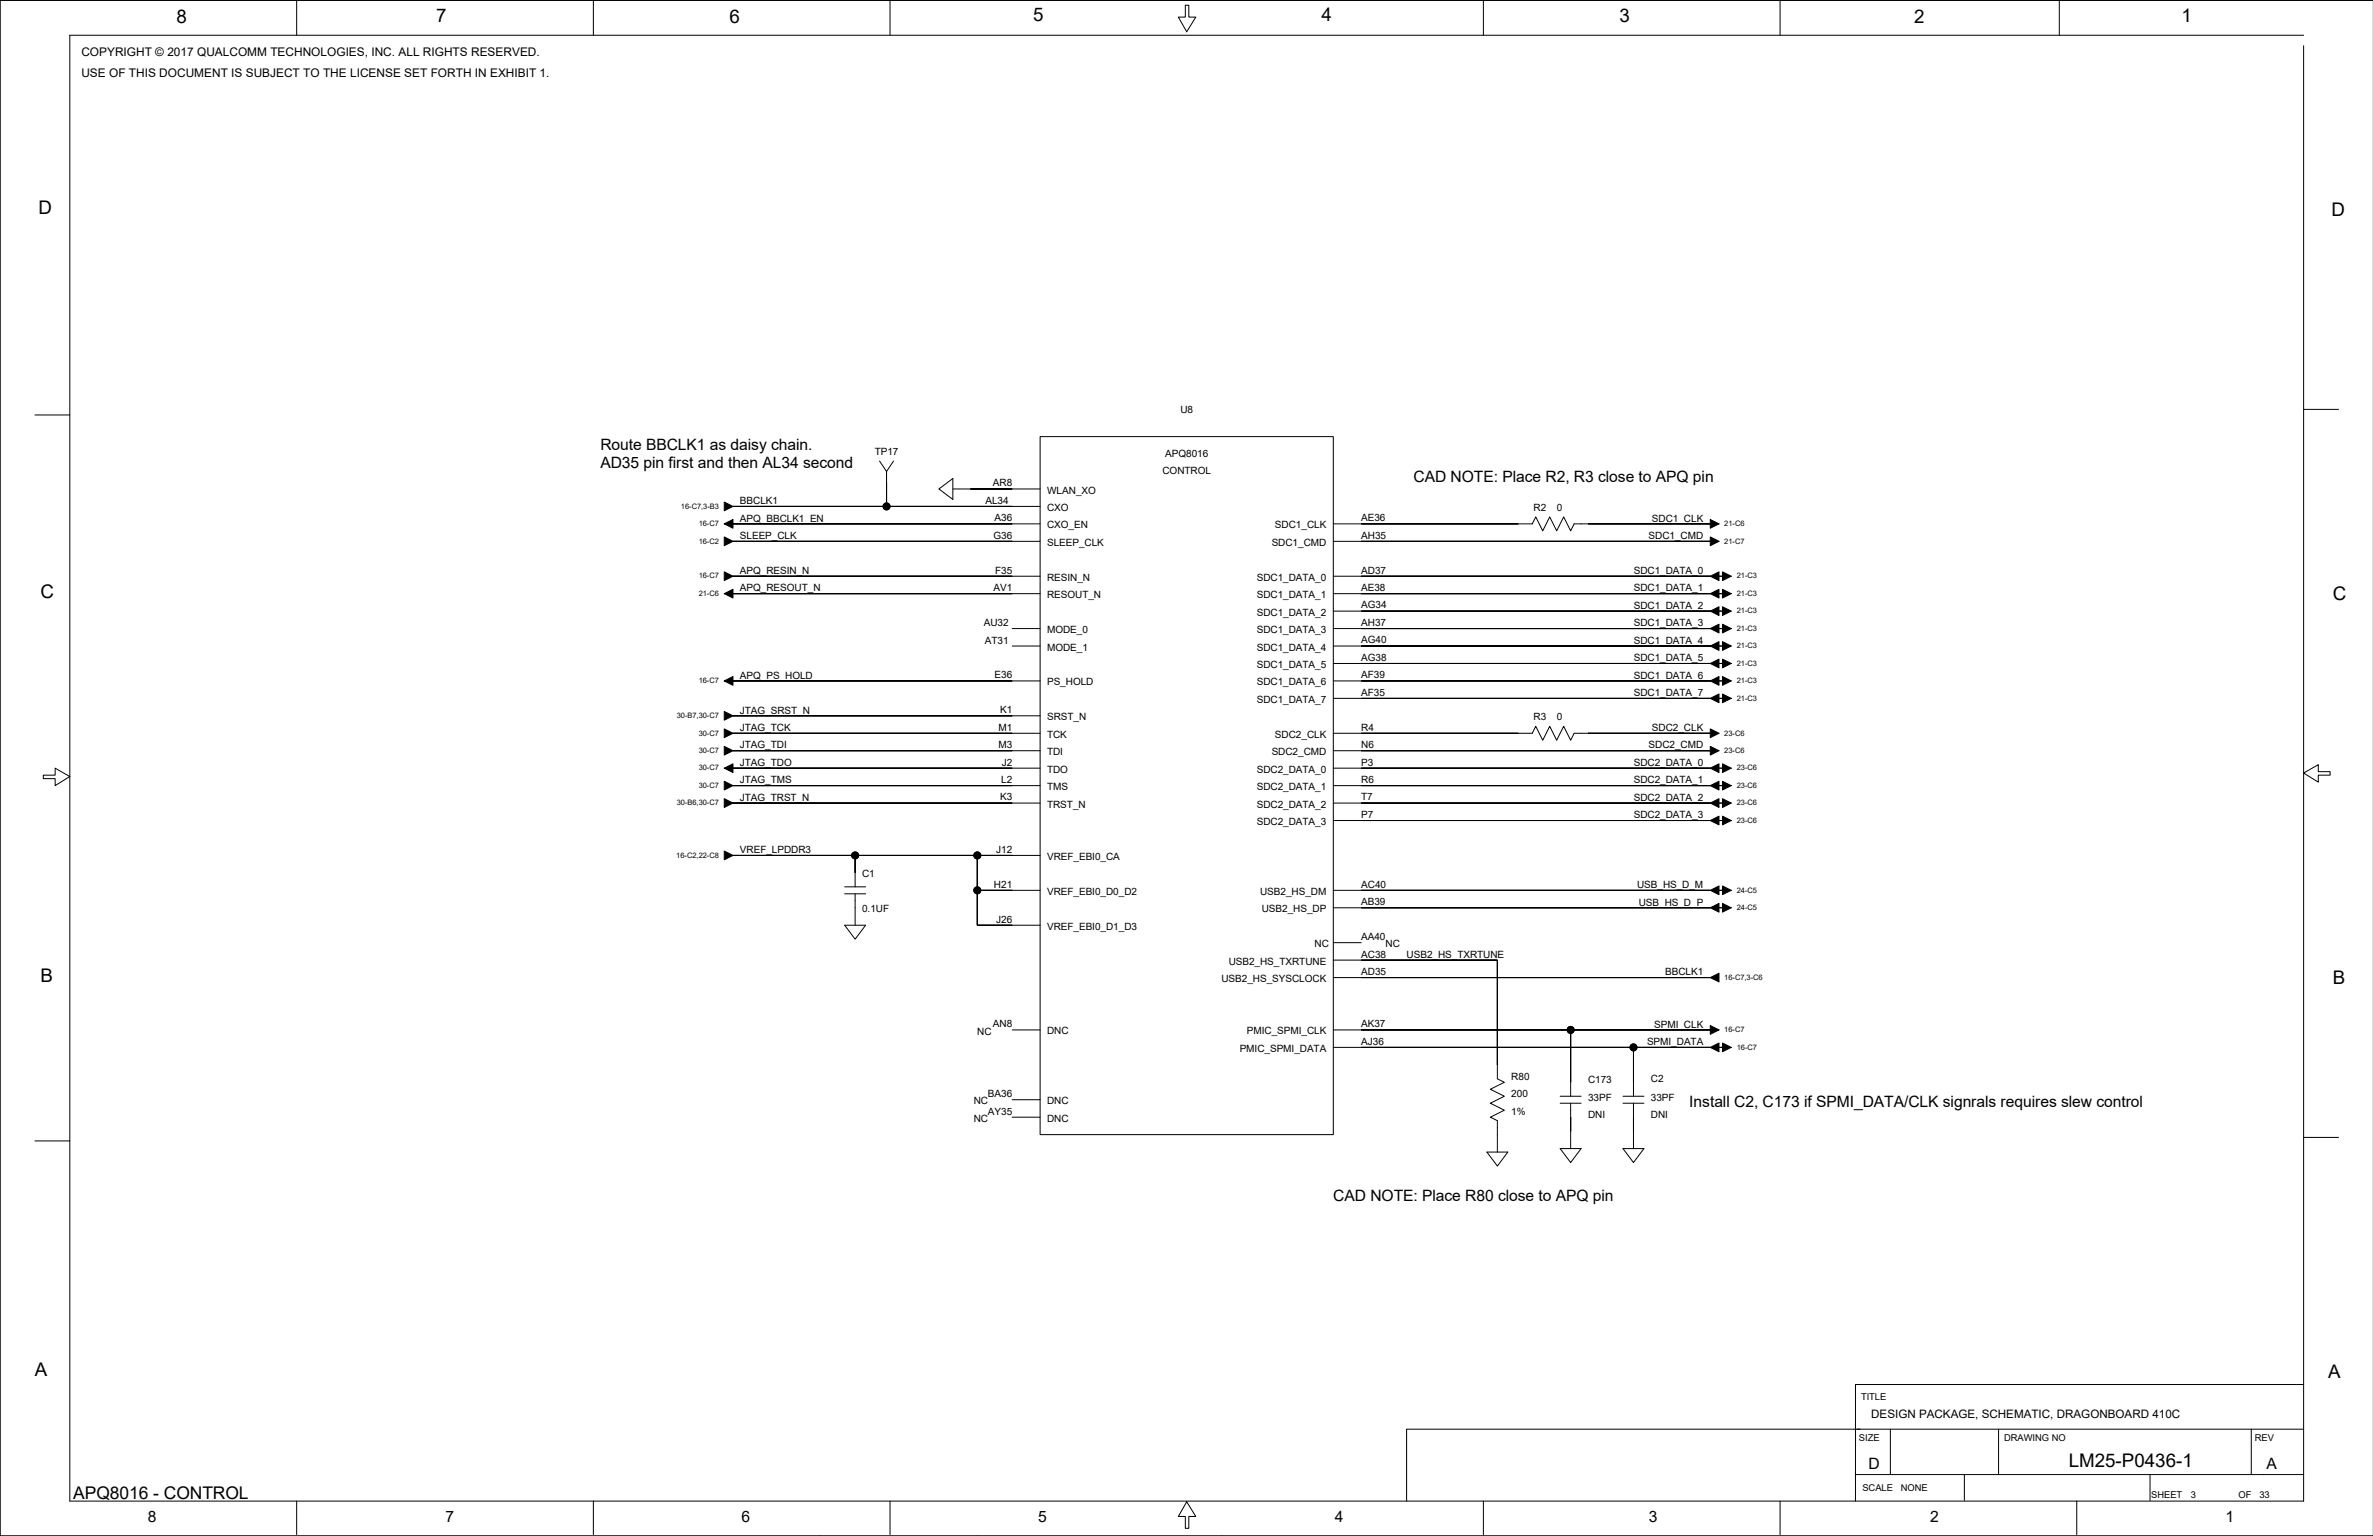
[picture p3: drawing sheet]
<svg xmlns="http://www.w3.org/2000/svg" width="863mm" height="559mm" viewBox="0 0 863 559" stroke-linecap="round" stroke-linejoin="round" font-family="sans-serif">
<defs><g id="words">
<g font-size="6.8">
<text x="64.2" y="8.2">8</text>
<text x="158.7" y="8">7</text>
<text x="265.4" y="8.2">6</text>
<text x="375.8" y="7.5">5</text>
<text x="480.7" y="7.5">4</text>
<text x="589.1" y="8">3</text>
<text x="696.3" y="8.2">2</text>
<text x="793.6" y="8">1</text>
<text x="14" y="77.8">D</text>
<text x="848.2" y="78.6">D</text>
<text x="14.7" y="217.5">C</text>
<text x="848.7" y="218.2">C</text>
<text x="14.7" y="357.1">B</text>
<text x="848.7" y="357.9">B</text>
<text x="12.7" y="500.6">A</text>
<text x="846.9" y="501.4">A</text>
<text x="752.6" y="533.8">LM25-P0436-1</text>
</g>
<text font-size="6.3" x="26.7" y="545.2">APQ8016 - CONTROL</text>
<g font-size="5.7">
<text x="218.4" y="163.6">Route BBCLK1 as daisy chain.</text>
<text x="218.4" y="170.2">AD35 pin first and then AL34 second</text>
<text x="514.2" y="175.3">CAD NOTE: Place R2, R3 close to APQ pin</text>
<text x="614.5" y="402.6">Install C2, C173 if SPMI_DATA/CLK signrals requires slew control</text>
<text x="485" y="436.9">CAD NOTE: Place R80 close to APQ pin</text>
<text x="679.7" y="534.3">D</text>
<text x="824.5" y="534.3">A</text>
<text x="53.8" y="553.7">8</text>
<text x="162" y="553.7">7</text>
<text x="269.7" y="553.7">6</text>
<text x="377.6" y="553.7">5</text>
<text x="485.5" y="553.7">4</text>
<text x="599.8" y="553.7">3</text>
<text x="702.1" y="553.7">2</text>
<text x="809.6" y="553.7">1</text>
</g>
<g font-size="4.3">
<text x="29.6" y="20.4">COPYRIGHT © 2017 QUALCOMM TECHNOLOGIES, INC. ALL RIGHTS RESERVED.</text>
<text x="29.6" y="28.2">USE OF THIS DOCUMENT IS SUBJECT TO THE LICENSE SET FORTH IN EXHIBIT 1.</text>
</g>
<text font-size="4.2" x="680.7" y="516">DESIGN PACKAGE, SCHEMATIC, DRAGONBOARD 410C</text>
<g font-size="3.6">
<text x="429.4" y="150.3">U8</text>
<text x="318.2" y="165.6">TP17</text>
<text x="423.9" y="166.3">APQ8016</text>
<text x="422.9" y="172.6">CONTROL</text>
<text x="361.2" y="176.9">AR8</text>
<text x="380.9" y="179.5">WLAN_XO</text>
<text x="269.2" y="183.4">BBCLK1</text>
<text x="358.5" y="183.4">AL34</text>
<text x="380.9" y="185.9">CXO</text>
<text x="557.9" y="185.9">R2</text>
<text x="566.3" y="185.9">0</text>
<text x="269.2" y="189.8">APQ_BBCLK1_EN</text>
<text x="361.8" y="189.6">A36</text>
<text x="495.2" y="189.6">AE36</text>
<text x="601" y="189.8">SDC1_CLK</text>
<text x="269.2" y="196.1">SLEEP_CLK</text>
<text x="361.4" y="196">G36</text>
<text x="380.9" y="192.2">CXO_EN</text>
<text x="463.8" y="192.2">SDC1_CLK</text>
<text x="495.2" y="196">AH35</text>
<text x="599.7" y="196.1">SDC1_CMD</text>
<text x="380.9" y="198.6">SLEEP_CLK</text>
<text x="462.6" y="198.6">SDC1_CMD</text>
<text x="269.2" y="208.8">APQ_RESIN_N</text>
<text x="362" y="208.7">F35</text>
<text x="495.2" y="208.7">AD37</text>
<text x="594.3" y="208.8">SDC1_DATA_0</text>
<text x="269.2" y="215.2">APQ_RESOUT_N</text>
<text x="361.4" y="215">AV1</text>
<text x="380.9" y="211.3">RESIN_N</text>
<text x="457.2" y="211.3">SDC1_DATA_0</text>
<text x="495.2" y="215">AE38</text>
<text x="594.3" y="215.2">SDC1_DATA_1</text>
<text x="380.9" y="217.6">RESOUT_N</text>
<text x="457.2" y="217.6">SDC1_DATA_1</text>
<text x="495.2" y="221.4">AG34</text>
<text x="594.3" y="221.5">SDC1_DATA_2</text>
<text x="357.9" y="227.8">AU32</text>
<text x="457.2" y="224">SDC1_DATA_2</text>
<text x="495.2" y="227.7">AH37</text>
<text x="594.3" y="227.8">SDC1_DATA_3</text>
<text x="380.9" y="230.3">MODE_0</text>
<text x="457.2" y="230.3">SDC1_DATA_3</text>
<text x="358.3" y="234.2">AT31</text>
<text x="380.9" y="236.7">MODE_1</text>
<text x="457.2" y="236.7">SDC1_DATA_4</text>
<text x="495.2" y="234.1">AG40</text>
<text x="594.3" y="234.2">SDC1_DATA_4</text>
<text x="457.2" y="243">SDC1_DATA_5</text>
<text x="495.2" y="240.4">AG38</text>
<text x="594.3" y="240.5">SDC1_DATA_5</text>
<text x="269.2" y="246.9">APQ_PS_HOLD</text>
<text x="361.8" y="246.8">E36</text>
<text x="380.9" y="249.4">PS_HOLD</text>
<text x="457.2" y="249.4">SDC1_DATA_6</text>
<text x="495.2" y="246.8">AF39</text>
<text x="594.3" y="246.9">SDC1_DATA_6</text>
<text x="457.2" y="255.7">SDC1_DATA_7</text>
<text x="495.2" y="253.1">AF35</text>
<text x="594.3" y="253.2">SDC1_DATA_7</text>
<text x="269.2" y="259.6">JTAG_SRST_N</text>
<text x="363.8" y="259.5">K1</text>
<text x="380.9" y="262.1">SRST_N</text>
<text x="557.9" y="262.1">R3</text>
<text x="566.3" y="262.1">0</text>
<text x="269.2" y="265.9">JTAG_TCK</text>
<text x="363.2" y="265.8">M1</text>
<text x="380.9" y="268.4">TCK</text>
<text x="463.8" y="268.4">SDC2_CLK</text>
<text x="495.2" y="265.8">R4</text>
<text x="601" y="265.9">SDC2_CLK</text>
<text x="269.2" y="272.3">JTAG_TDI</text>
<text x="363.2" y="272.2">M3</text>
<text x="380.9" y="274.8">TDI</text>
<text x="462.6" y="274.8">SDC2_CMD</text>
<text x="495.2" y="272.2">N6</text>
<text x="599.7" y="272.3">SDC2_CMD</text>
<text x="269.2" y="278.6">JTAG_TDO</text>
<text x="364.4" y="278.5">J2</text>
<text x="380.9" y="281.1">TDO</text>
<text x="457.2" y="281.1">SDC2_DATA_0</text>
<text x="495.2" y="278.5">P3</text>
<text x="594.3" y="278.6">SDC2_DATA_0</text>
<text x="269.2" y="285">JTAG_TMS</text>
<text x="364.2" y="284.9">L2</text>
<text x="380.9" y="287.5">TMS</text>
<text x="457.2" y="287.5">SDC2_DATA_1</text>
<text x="495.2" y="284.9">R6</text>
<text x="594.3" y="285">SDC2_DATA_1</text>
<text x="269.2" y="291.3">JTAG_TRST_N</text>
<text x="363.8" y="291.2">K3</text>
<text x="380.9" y="293.8">TRST_N</text>
<text x="457.2" y="293.8">SDC2_DATA_2</text>
<text x="495.2" y="291.2">T7</text>
<text x="594.3" y="291.3">SDC2_DATA_2</text>
<text x="495.2" y="297.6">P7</text>
<text x="594.3" y="297.7">SDC2_DATA_3</text>
<text x="457.2" y="300.2">SDC2_DATA_3</text>
<text x="269.2" y="310.4">VREF_LPDDR3</text>
<text x="362.4" y="310.3">J12</text>
<text x="380.9" y="312.9">VREF_EBI0_CA</text>
<text x="313.6" y="319.2">C1</text>
<text x="361.6" y="322.9">H21</text>
<text x="495.2" y="322.9">AC40</text>
<text x="595.5" y="323.1">USB_HS_D_M</text>
<text x="380.9" y="325.6">VREF_EBI0_D0_D2</text>
<text x="458.4" y="325.6">USB2_HS_DM</text>
<text x="495.2" y="329.3">AB39</text>
<text x="596.1" y="329.4">USB_HS_D_P</text>
<text x="313.6" y="331.9">0.1UF</text>
<text x="362.4" y="335.6">J26</text>
<text x="459" y="331.9">USB2_HS_DP</text>
<text x="380.9" y="338.3">VREF_EBI0_D1_D3</text>
<text x="495.2" y="342">AA40</text>
<text x="478.2" y="344.6">NC</text>
<text x="504.1" y="344.7">NC</text>
<text x="447" y="351">USB2_HS_TXRTUNE</text>
<text x="495.2" y="348.3">AC38</text>
<text x="511.7" y="348.5">USB2_HS_TXRTUNE</text>
<text x="444.4" y="357.3">USB2_HS_SYSCLOCK</text>
<text x="495.2" y="354.7">AD35</text>
<text x="605.8" y="354.8">BBCLK1</text>
<text x="355.5" y="376.4">NC</text>
<text x="361.2" y="373.7">AN8</text>
<text x="380.9" y="376.3">DNC</text>
<text x="453.6" y="376.3">PMIC_SPMI_CLK</text>
<text x="495.2" y="373.7">AK37</text>
<text x="601.8" y="373.9">SPMI_CLK</text>
<text x="451" y="382.7">PMIC_SPMI_DATA</text>
<text x="495.2" y="380.1">AJ36</text>
<text x="599.2" y="380.2">SPMI_DATA</text>
<text x="549.8" y="392.9">R80</text>
<text x="577.7" y="394.1">C173</text>
<text x="600.6" y="393.6">C2</text>
<text x="354.2" y="401.8">NC</text>
<text x="359.4" y="399.1">BA36</text>
<text x="380.9" y="401.7">DNC</text>
<text x="549.8" y="399.2">200</text>
<text x="577.7" y="400.5">33PF</text>
<text x="600.6" y="400.5">33PF</text>
<text x="359.4" y="405.5">AY35</text>
<text x="549.8" y="405.6">1%</text>
<text x="577.7" y="406.9">DNI</text>
<text x="600.6" y="406.9">DNI</text>
<text x="354.2" y="408.1">NC</text>
<text x="380.9" y="408.1">DNC</text>
</g>
<g font-size="3.4">
<text x="677" y="509.3">TITLE</text>
<text x="676.2" y="524.3">SIZE</text>
<text x="729.1" y="524.3">DRAWING NO</text>
<text x="820.2" y="524.3">REV</text>
<text x="677.5" y="542.6">SCALE</text>
<text x="691.4" y="542.6">NONE</text>
<text x="782.6" y="545">SHEET</text>
<text x="796.9" y="545">3</text>
<text x="814.3" y="545">OF</text>
<text x="821.9" y="545">33</text>
</g>
<g font-size="2.7">
<text x="247.7" y="185">16-C7,3-B3</text>
<text x="254.2" y="191.4">16-C7</text>
<text x="627.2" y="191.4">21-C6</text>
<text x="254.2" y="197.7">16-C2</text>
<text x="627.2" y="197.7">21-C7</text>
<text x="254.2" y="210.4">16-C7</text>
<text x="631.8" y="210.4">21-C3</text>
<text x="254.2" y="216.8">21-C6</text>
<text x="631.8" y="216.8">21-C3</text>
<text x="631.8" y="223.1">21-C3</text>
<text x="631.8" y="229.5">21-C3</text>
<text x="631.8" y="235.8">21-C3</text>
<text x="631.8" y="242.2">21-C3</text>
<text x="254.2" y="248.5">16-C7</text>
<text x="631.8" y="248.5">21-C3</text>
<text x="631.8" y="254.9">21-C3</text>
<text x="246.2" y="261.2">30-B7,30-C7</text>
<text x="254.2" y="267.6">30-C7</text>
<text x="627.2" y="267.6">23-C6</text>
<text x="254.2" y="273.9">30-C7</text>
<text x="627.2" y="273.9">23-C6</text>
<text x="254.2" y="280.3">30-C7</text>
<text x="631.8" y="280.3">23-C6</text>
<text x="254.2" y="286.6">30-C7</text>
<text x="631.8" y="286.6">23-C6</text>
<text x="246.2" y="293">30-B6,30-C7</text>
<text x="631.8" y="293">23-C6</text>
<text x="631.8" y="299.3">23-C6</text>
<text x="246" y="312">16-C2,22-C8</text>
<text x="631.8" y="324.7">24-C5</text>
<text x="631.8" y="331.1">24-C5</text>
<text x="627.2" y="356.5">16-C7,3-C6</text>
<text x="627.2" y="375.5">16-C7</text>
<text x="631.8" y="381.9">16-C7</text>
</g>
</g></defs>
<g fill="none" stroke="#000" stroke-width=".36">
<path d="M107.9 .1v12.7M215.9 .1v12.7M323.8 .1v12.7M431.2 1.9h1.3v4.3h2.5l-3.3 5.4-3-5.4h2.5zM539.6 .1v12.7M647.6 .1v12.7M749.1 .1v12.7M838 12.8h-812.6v533.3h812.6v-529.5M12.7 151h12.7M378.4 158.8h106.6v254h-106.6zM838 148.9h12.7M320 167.7l2.5 3.8 2.5-3.8"/>
<path d="M322.5 171.5v12.7M341.6 177.9l5-3.8v7.6zM346.6 177.9h31.8M266.6 196.9h111.8M266.6 190.6h111.8M266.6 190.6h.1M266.6 184.2h.1M266.6 196.9h.1M266.6 184.2h111.8M485 190.6h72.4l1.3-2.6 2.5 5.1 2.6-5.1 2.5 5.1 2.5-5.1 2.6 5.1 1.2-2.5h49.6M485 196.9h137.2M622.2 190.6h.1"/>
<path d="M622.2 196.9h.1M266.6 216h111.8M266.6 209.6h111.8M266.6 216h.1M266.6 209.6h.1M485 216h137.2M485 209.6h137.2M622.2 216h.1M622.2 209.6h.1M623.4 216h3.2M623.4 209.6h3.2M368.2 228.7h10.2"/>
<path d="M368.2 235h10.2M485 228.7h137.2M485 235h137.2M485 222.3h137.2M622.2 222.3h.1M622.2 235h.1M622.2 228.7h.1M623.4 228.7h3.2M623.4 235h3.2M623.4 222.3h3.2M266.6 247.7h111.8M266.6 247.7h.1"/>
<path d="M485 247.7h137.2M485 241.4h137.2M485 254.1h137.2M622.2 247.7h.1M622.2 254.1h.1M622.2 241.4h.1M623.4 247.7h3.2M623.4 241.4h3.2M623.4 254.1h3.2M266.6 279.5h111.8M266.6 260.4h111.8M266.6 266.8h111.8"/>
<path d="M266.6 273.1h111.8M266.6 279.5h.1M266.6 266.8h.1M266.6 260.4h.1M266.6 273.1h.1M485 266.8h72.4l1.3-2.6 2.5 5.1 2.6-5.1 2.5 5.1 2.5-5.1 2.6 5.1 1.2-2.5h49.6M485 279.5h137.2M485 273.1h137.2M622.2 273.1h.1M622.2 279.5h.1M622.2 266.8h.1M623.4 279.5h3.2"/>
<path d="M15.7 282h4.4v-2.5l5.3 3-5.3 3.3v-2.5h-4.4zM266.6 285.8h111.8M266.6 292.2h111.8M266.6 285.8h.1M266.6 292.2h.1M485 285.8h137.2M485 292.2h137.2M485 298.5h137.2M622.2 298.5h.1M622.2 285.8h.1M622.2 292.2h.1M623.4 285.8h3.2"/>
<path d="M623.4 292.2h3.2M623.4 298.5h3.2M838 281.2l5.3-3v2.5h4.4v1.3h-4.4v2.5zM266.6 311.2h.1M266.6 311.2h111.8M311.1 311.2v11.4M355.5 311.2v25.4h22.9M307.3 336.6h7.6l-3.8 5.1zM307.3 325.2h7.6M307.3 322.6h7.6M311.1 330.3h.1M311.1 325.2v11.4"/>
<path d="M355.5 323.9h22.9M485 323.9h137.2M485 330.3h137.2M622.2 323.9h.1M622.2 330.3h.1M623.4 323.9h3.2M623.4 330.3h3.2M485 349.3h59.7v43.2l2.5 1.2-5 2.6 5 2.5-5 2.6 5 2.5-5 2.5 2.5 1.3v11.4M485 342.9h10.2M485 355.6h137.2M622.2 355.6h.1M368.2 374.7h10.2"/>
<path d="M485 374.7h137.2M571.4 374.7v24.1M622.2 374.7h.1M485 381h137.2M567.6 398.8h7.6M590.4 398.8h7.6M594.2 381v17.8M622.2 381h.1M623.4 381h3.2M12.7 415.1h12.7M368.2 406.4h10.2M368.2 400.1h10.2"/>
<path d="M540.9 419.1h7.6l-3.8 5.1zM544.7 412.8h.1M567.6 417.9h7.6l-3.8 5zM567.6 401.4h7.6M571.4 401.4v16.5M590.4 417.9h7.6l-3.8 5zM590.4 401.4h7.6M594.2 401.4v16.5M838 413.8h12.7M687.7 519.9v16.6M727 519.9v16.6M819 519.9v16.6"/>
<path d="M838 503.7h-163v42.4M838 519.9h-326.3v26.2M675 536.5h163M714.6 536.5v9.3M782.1 536.5v9.3M107.9 546.1v12.2M215.9 546.1v12.2M298.4 558.8h.1M323.8 546.1v12.2M355.5 558.8h.1M431.7 546.4l3.3 5.3h-2.5v4.3h-1.3v-4.3h-2.5zM444.4 558.8h.1"/>
<path d="M539.6 546.1v12.2M539.6 558.8h.1M647.6 546.1v12.2M755.5 546.1v12.2M863.3 558.8h-863.3v-558.7h863.3h-863.3v558.7"/>
<circle cx="322.5" cy="184.2" r="1.27"/>
<circle cx="311.1" cy="311.2" r="1.27"/>
<circle cx="355.5" cy="311.2" r="1.27"/>
<circle cx="355.5" cy="323.9" r="1.27"/>
<circle cx="571.4" cy="374.7" r="1.27"/>
<circle cx="594.2" cy="381" r="1.27"/>
</g>
<g fill="#000" stroke="#000" stroke-width=".36">
<path d="M322.5 175.3v8.9z" fill-rule="evenodd"/>
<path d="M353 177.9h15.2z" fill-rule="evenodd"/>
<path d="M263.5 190.6l3.1-1.6v3.2z" fill-rule="evenodd"/>
<path d="M263.5 182.6l3.1 1.6-3.1 1.6z" fill-rule="evenodd"/>
<path d="M263.5 195.3l3.1 1.6-3.1 1.6z" fill-rule="evenodd"/>
<path d="M266.6 184.2h55.9z" fill-rule="evenodd"/>
<path d="M266.6 190.6h101.6z" fill-rule="evenodd"/>
<path d="M266.6 196.9h101.6z" fill-rule="evenodd"/>
<path d="M322.5 184.2h45.7z" fill-rule="evenodd"/>
<path d="M495.2 190.6h57.1z" fill-rule="evenodd"/>
<path d="M577.7 190.6h44.5z" fill-rule="evenodd"/>
<path d="M495.2 196.9h127z" fill-rule="evenodd"/>
<path d="M622.2 189l3.1 1.6-3.1 1.6z" fill-rule="evenodd"/>
<path d="M622.2 195.3l3.1 1.6-3.1 1.6z" fill-rule="evenodd"/>
<path d="M263.5 216l3.1-1.6v3.2z" fill-rule="evenodd"/>
<path d="M263.5 208l3.1 1.6-3.1 1.6z" fill-rule="evenodd"/>
<path d="M266.6 209.6h101.6z" fill-rule="evenodd"/>
<path d="M266.6 216h101.6z" fill-rule="evenodd"/>
<path d="M622.2 216l3.1-1.6v3.2z" fill-rule="evenodd"/>
<path d="M622.2 209.6l3.1-1.6v3.2z" fill-rule="evenodd"/>
<path d="M495.2 216h127z" fill-rule="evenodd"/>
<path d="M495.2 209.6h127z" fill-rule="evenodd"/>
<path d="M626.6 214.4l3.2 1.6-3.2 1.6z" fill-rule="evenodd"/>
<path d="M626.6 208l3.2 1.6-3.2 1.6z" fill-rule="evenodd"/>
<path d="M622.2 222.3l3.1-1.6v3.2z" fill-rule="evenodd"/>
<path d="M622.2 235l3.1-1.6v3.2z" fill-rule="evenodd"/>
<path d="M622.2 228.7l3.1-1.6v3.2z" fill-rule="evenodd"/>
<path d="M495.2 228.7h127z" fill-rule="evenodd"/>
<path d="M495.2 235h127z" fill-rule="evenodd"/>
<path d="M495.2 222.3h127z" fill-rule="evenodd"/>
<path d="M626.6 220.7l3.2 1.6-3.2 1.6z" fill-rule="evenodd"/>
<path d="M626.6 233.4l3.2 1.6-3.2 1.6z" fill-rule="evenodd"/>
<path d="M626.6 227.1l3.2 1.6-3.2 1.6z" fill-rule="evenodd"/>
<path d="M263.5 247.7l3.1-1.6v3.2z" fill-rule="evenodd"/>
<path d="M266.6 247.7h101.6z" fill-rule="evenodd"/>
<path d="M622.2 247.7l3.1-1.6v3.2z" fill-rule="evenodd"/>
<path d="M622.2 254.1l3.1-1.6v3.2z" fill-rule="evenodd"/>
<path d="M622.2 241.4l3.1-1.6v3.2z" fill-rule="evenodd"/>
<path d="M495.2 241.4h127z" fill-rule="evenodd"/>
<path d="M495.2 247.7h127z" fill-rule="evenodd"/>
<path d="M495.2 254.1h127z" fill-rule="evenodd"/>
<path d="M626.6 246.1l3.2 1.6-3.2 1.6z" fill-rule="evenodd"/>
<path d="M626.6 252.5l3.2 1.6-3.2 1.6z" fill-rule="evenodd"/>
<path d="M626.6 239.8l3.2 1.6-3.2 1.6z" fill-rule="evenodd"/>
<path d="M263.5 279.5l3.1-1.6v3.2z" fill-rule="evenodd"/>
<path d="M263.5 265.2l3.1 1.6-3.1 1.6z" fill-rule="evenodd"/>
<path d="M263.5 258.8l3.1 1.6-3.1 1.6z" fill-rule="evenodd"/>
<path d="M263.5 271.5l3.1 1.6-3.1 1.6z" fill-rule="evenodd"/>
<path d="M266.6 260.4h101.6z" fill-rule="evenodd"/>
<path d="M266.6 273.1h101.6z" fill-rule="evenodd"/>
<path d="M266.6 266.8h101.6z" fill-rule="evenodd"/>
<path d="M266.6 279.5h101.6z" fill-rule="evenodd"/>
<path d="M495.2 266.8h57.1z" fill-rule="evenodd"/>
<path d="M622.2 279.5l3.1-1.6v3.2z" fill-rule="evenodd"/>
<path d="M577.7 266.8h44.5z" fill-rule="evenodd"/>
<path d="M495.2 279.5h127z" fill-rule="evenodd"/>
<path d="M495.2 273.1h127z" fill-rule="evenodd"/>
<path d="M622.2 271.5l3.1 1.6-3.1 1.6z" fill-rule="evenodd"/>
<path d="M622.2 265.2l3.1 1.6-3.1 1.6z" fill-rule="evenodd"/>
<path d="M626.6 277.9l3.2 1.6-3.2 1.6z" fill-rule="evenodd"/>
<path d="M263.5 284.2l3.1 1.6-3.1 1.6z" fill-rule="evenodd"/>
<path d="M263.5 290.6l3.1 1.6-3.1 1.5z" fill-rule="evenodd"/>
<path d="M266.6 285.8h101.6z" fill-rule="evenodd"/>
<path d="M266.6 292.2h101.6z" fill-rule="evenodd"/>
<path d="M622.2 298.5l3.1-1.6v3.2z" fill-rule="evenodd"/>
<path d="M622.2 285.8l3.1-1.6v3.2z" fill-rule="evenodd"/>
<path d="M622.2 292.2l3.1-1.6v3.1z" fill-rule="evenodd"/>
<path d="M495.2 285.8h127z" fill-rule="evenodd"/>
<path d="M495.2 292.2h127z" fill-rule="evenodd"/>
<path d="M495.2 298.5h127z" fill-rule="evenodd"/>
<path d="M626.6 296.9l3.2 1.6-3.2 1.6z" fill-rule="evenodd"/>
<path d="M626.6 284.2l3.2 1.6-3.2 1.6z" fill-rule="evenodd"/>
<path d="M626.6 290.6l3.2 1.6-3.2 1.5z" fill-rule="evenodd"/>
<path d="M263.5 309.6l3.1 1.6-3.1 1.6z" fill-rule="evenodd"/>
<path d="M266.6 311.2h44.5z" fill-rule="evenodd"/>
<path d="M311.1 311.2v6.4z" fill-rule="evenodd"/>
<path d="M355.5 311.2v12.7z" fill-rule="evenodd"/>
<path d="M311.1 311.2h44.4z" fill-rule="evenodd"/>
<path d="M355.5 311.2h12.7z" fill-rule="evenodd"/>
<path d="M355.5 323.9v12.7z" fill-rule="evenodd"/>
<path d="M355.5 323.9h12.7z" fill-rule="evenodd"/>
<path d="M355.5 336.6h12.7z" fill-rule="evenodd"/>
<path d="M622.2 323.9l3.1-1.6v3.2z" fill-rule="evenodd"/>
<path d="M622.2 330.3l3.1-1.6v3.1z" fill-rule="evenodd"/>
<path d="M495.2 330.3h127z" fill-rule="evenodd"/>
<path d="M495.2 323.9h127z" fill-rule="evenodd"/>
<path d="M626.6 322.3l3.2 1.6-3.2 1.6z" fill-rule="evenodd"/>
<path d="M626.6 328.7l3.2 1.6-3.2 1.5z" fill-rule="evenodd"/>
<path d="M544.7 349.3v38.1z" fill-rule="evenodd"/>
<path d="M495.2 349.3h49.5z" fill-rule="evenodd"/>
<path d="M495.2 355.6h127z" fill-rule="evenodd"/>
<path d="M622.2 355.6l3.1-1.5v3.1z" fill-rule="evenodd"/>
<path d="M495.2 374.7h76.2z" fill-rule="evenodd"/>
<path d="M571.4 374.7v19z" fill-rule="evenodd"/>
<path d="M571.4 374.7h50.8z" fill-rule="evenodd"/>
<path d="M622.2 373.1l3.1 1.6-3.1 1.6z" fill-rule="evenodd"/>
<path d="M594.2 381v12.7z" fill-rule="evenodd"/>
<path d="M495.2 381h99z" fill-rule="evenodd"/>
<path d="M622.2 381l3.1-1.5v3.1z" fill-rule="evenodd"/>
<path d="M594.2 381h28z" fill-rule="evenodd"/>
<path d="M626.6 379.5l3.2 1.5-3.2 1.6z" fill-rule="evenodd"/>
<path d="M571.4 406.4v5.1z" fill-rule="evenodd"/>
<path d="M594.2 406.4v5.1z" fill-rule="evenodd"/>
<circle cx="322.5" cy="184.2" r="1.27"/>
<circle cx="311.1" cy="311.2" r="1.27"/>
<circle cx="355.5" cy="311.2" r="1.27"/>
<circle cx="355.5" cy="323.9" r="1.27"/>
<circle cx="571.4" cy="374.7" r="1.27"/>
<circle cx="594.2" cy="381" r="1.27"/>
</g>
<use href="#words"/>
</svg>
